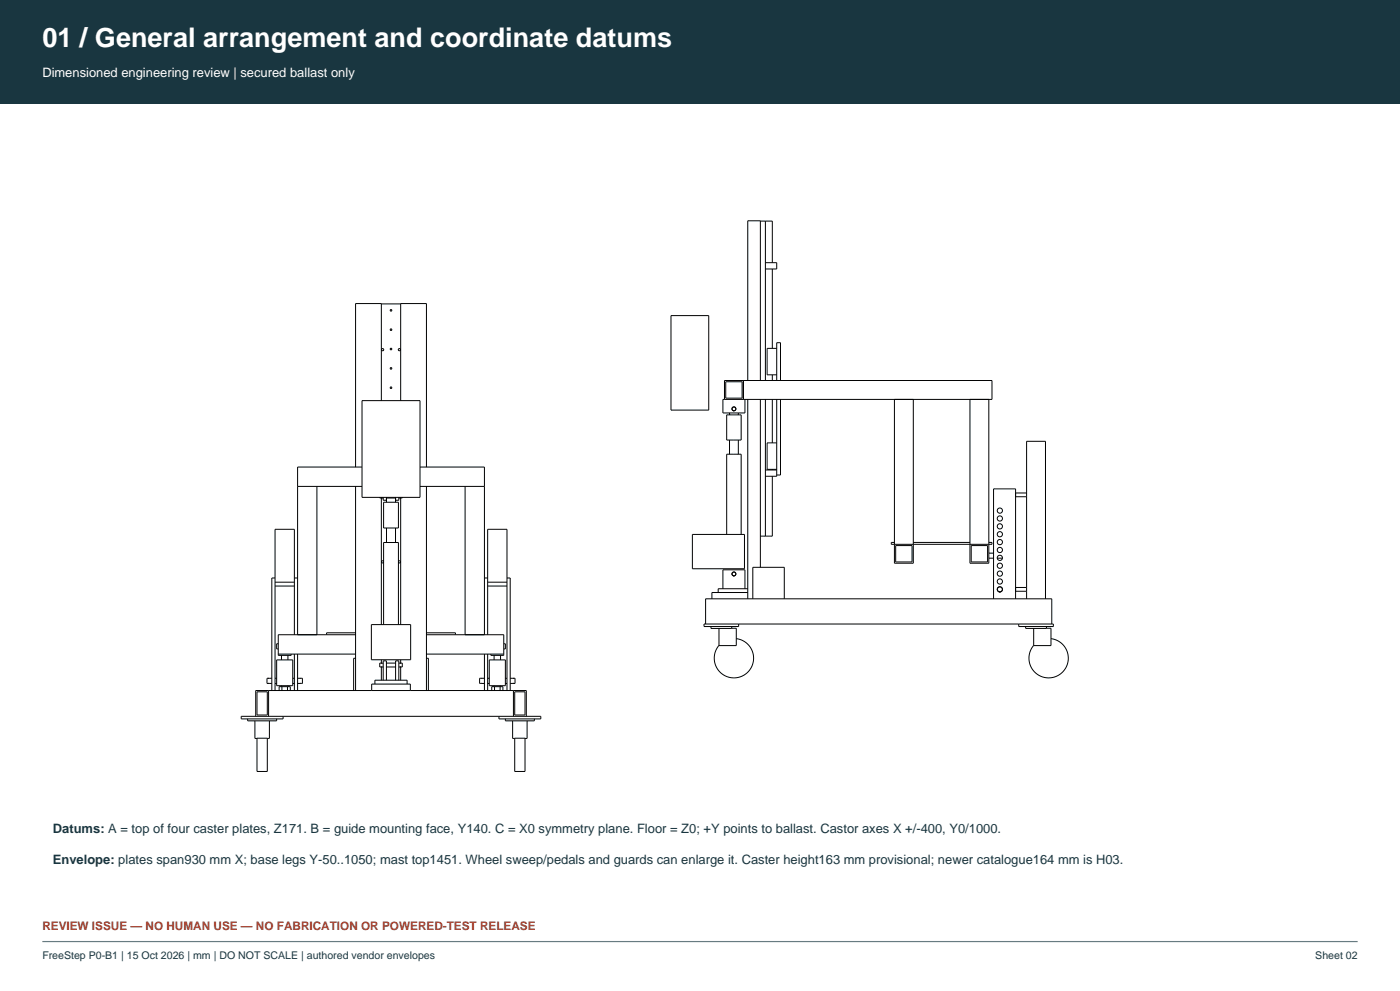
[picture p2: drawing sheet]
<svg xmlns="http://www.w3.org/2000/svg" width="420mm" height="297mm" viewBox="0 0 420 297" stroke-linecap="round" stroke-linejoin="round" font-family="sans-serif">
<defs><g id="words">
<text font-size="8.1" fill="#fff" x="12.7" y="14.1">01 / General arrangement and coordinate datums</text>
<text font-size="3.9" fill="#fff" x="12.7" y="22.9">Dimensioned engineering review | secured ballast only</text>
<g font-size="3.9" fill="#193640">
<text x="15.9" y="249.7">Datums: A = top of four caster plates, Z171. B = guide mounting face, Y140. C = X0 symmetry plane. Floor = Z0; +Y points to ballast. Castor axes X +/-400, Y0/1000.</text>
<text x="15.9" y="258.9">Envelope: plates span930 mm X; base legs Y-50..1050; mast top1451. Wheel sweep/pedals and guards can enlarge it. Caster height163 mm provisional; newer catalogue164 mm is H03.</text>
</g>
<text font-size="3.5" fill="#a33825" x="12.7" y="278.7">REVIEW ISSUE — NO HUMAN USE — NO FABRICATION OR POWERED-TEST RELEASE</text>
<g font-size="3.2" fill="#193640">
<text x="12.7" y="287.5">FreeStep P0-B1 | 15 Oct 2026 | mm | DO NOT SCALE | authored vendor envelopes</text>
<text x="394.6" y="287.5">Sheet 02</text>
</g>
</g></defs>
<path d="M0 0h420v31h-420z" fill-rule="evenodd" fill="#193640"/>
<path d="M12.7 282.2h394.6" fill="none" stroke="#677b81" stroke-width=".35"/>
<g fill="none" stroke="#000" stroke-width=".3">
<path d="M228.1 66.3h3.6v12.4M229.6 66.3v47.7M229.6 78.7h3.4v1.9h-3.4M114.4 91.1h5.8M201.3 94.6h11.3v28.3h-11.3zM231.7 80.6v23.8M217.3 119.7v-5.7h80.3v5.7h-80.7v4.1h6.6v-4.1M217.7 114.4h4.9v4.9h-4.9zM223 114v5.7M224.3 114v-47.8h3.8v47.8M224.3 119.7v59.8M228.1 119.7v50.3"/>
<path d="M229.6 119.7v41M231.7 112.3v1.7M231.7 119.7v13M233 114v-11.3h1.2v11.3M233 119.7v23h-3.4M233 104.4h-2.9v7.9h2.9M234.2 119.7v22.7h-1.2M268.3 119.7v49.1h5.7v-49.1M291 119.7v49.1h5.7v-49.1M108.6 140h-19.3v50.2M108.6 120.1h17.4v29h-17.4zM114.4 120.1v-29.1h-7.7v49"/>
<path d="M120.2 120.1v-29.1h7.7v49M126 140h19.3v50.2M218 124.3h4.3v7.6h-4.3zM218.9 123.8v.5M218.9 131.9v4.2M219.6 122.5h.1M220.2 123.1h.1M220.7 122.5h.1M221.5 123.8v.5M221.5 131.9v4.2M233 132.7h-2.9v8h2.9M89.3 145.8h19.3"/>
<path d="M95.1 145.8v44.4M106.7 145.8v61.1M113.9 149.1v.2h1.1M114.4 149.2v38M115 149.1v.8h.9M115.1 150.5h4.4v7.7h-4.4zM115.9 149.1l.1 1.4M115.9 149.3h2.8M116 158.2v4.4M118.7 158.2v4.4M118.7 149.1v1.4M119.6 149.1v.8h-.9"/>
<path d="M120.2 149.2v38M120.7 149.1v.2h-1.1M126 145.8h19.3M127.9 145.8v61.1M139.5 145.8v44.4M229.6 140.8h3.4M231.7 142.7v18h-3.6M231.7 140.7v.1M304.7 148.9h3.3M304.7 147.7h3.3M82.5 173.2h-1v33.7M82.5 175.6h5.8"/>
<path d="M82.5 174.5h5.8M88.3 173.2h1M115.1 168.2l-.4-.1-.2 .3 .2 .3 .4-.2M119.5 168.2l.4-.1 .2 .3-.2 .3-.4-.2M145.3 173.2h1M146.3 175.6h5.8M146.3 174.5h5.8M152.1 173.2h1v33.7M207.7 160.2h15.6v10.3h-15.6zM216.9 176.4v-5.6h6.6v5.6M218 160.2v-24.1h4.3v24.1M220.2 172.6h.1"/>
<path d="M220.3 172.6h-.1M224.3 177.6h-10.7v1.9M224.3 176.4h-8.8v1.2M225.8 179.5v-9.5h9.5v9.5M268.3 162.6h-.9v.5h30.2v-.5h-.9M268.7 163.5h4.9v4.9h-4.9zM274 162.6h17M291.4 163.5h4.9v4.9h-4.9zM296.7 167.3h1.4M296.7 165.8h1.4M298.1 179.5v-33h6.6v33M299.2 167.3h1.5"/>
<path d="M299.8 177.4h.2M299.8 177.4h.1M300.1 177.4h-.1M304.7 177.2h3.3M304.7 176.1h3.3M308 179.5v-47.2h5.6v47.2M83 197.8h4.8v7.7h-4.8zM83.5 192.9h-.5v1.6h.5M83.5 196h23.2M84.4 196.4v1.4M86.4 196.4v1.4M88.3 190.2v-31.6h-5.8v48.3"/>
<path d="M88.3 196v10.9M89.3 196v10.9M106.7 197.3h-.6v9.6M106.7 190.2h-23.2v6.2h3.8v-.4M106.7 189.7h-8.7v.5M111.4 187.2h11.8v10.5h-11.8zM114.4 197.7v1.1M114.4 199.9v4M115 198.7h-1.1v1.2h1.1M115.1 187.2v-24.6h4.4v24.6M115.9 199.9h2.8M115.9 198.7h2.8"/>
<path d="M119.6 198.7h1.1v1.2h-1.1M120.2 197.7v1.1M120.2 199.9v4M127.9 197.3h.6v9.6M127.9 190.2h23.2v6.2h-3.8v-.4M127.9 196h23.2M127.9 189.7h8.7v.5M145.3 196v10.9M146.3 190.2v-31.6h5.8v48.3M146.3 196v10.9M146.8 197.8h4.8v7.7h-4.8zM148.2 196.4v1.4"/>
<path d="M150.2 196.4v1.4M151.1 192.9h.5v1.6h-.5M211.7 187v-7.5h103.8v7.5M213.3 187.8v.5h7.6v5.2h-5.2v-5.2M219.5 187.8v.5M220.9 191.4l1.8 .5 1.7 1.2 1.1 1.6 .5 1.9-.1 2-.7 1.7-1.3 1.5-1.6 1-1.9 .4-1.9-.3-1.8-.9-1.3-1.3-.9-1.8-.2-1.9 .4-1.9 1-1.7M221.6 187v.8h-10.4v-.8h104.8v.8h-10.4v-.8M307.7 187.8v.5h7.6v5.2h-5.2v-5.2M313.9 187.8v.5M315.3 191.4l1.9 .6 1.6 1.1 1.1 1.6 .5 1.9v1.9l-.8 1.8-1.2 1.5-1.7 1-1.9 .4-2-.3-1.7-.9-1.3-1.3-.9-1.8-.2-1.9 .4-1.9 1-1.7M74.3 215.5v.5h8.7v-.5M76.5 216v5.3h.6"/>
<path d="M76.7 214.7v-7.8h81.2v7.8M77.1 207.3h3.1v7h-3.1zM80.4 204.8h.3M80.4 203.3h-.3v1.5h.3M80.4 203.3h.2M80.4 203.3h.3M80.6 206.9v7.8M80.7 203.3h.1M80.7 204.8h.8M80.7 203.3h.8M80.8 216v5.3h-.6M82.5 204.8h.5"/>
<path d="M82.5 203.3h.5M83.7 206.9v-1.1h3.4v1.1M84.4 205.5v.3M84.6 205.8v1.1M84.9 214.7v.8h-12.5v-.8h89.8v.8h-12.5v-.8M86.2 205.8v1.1M86.4 205.5v.3M87.8 204.8h.5M87.8 203.3h.5M89.3 204.8h.8M89.3 203.3h.8M90.1 204.8h.3"/>
<path d="M90.1 203.3h.2M90.1 203.3h.3M90.4 203.3h.3v1.5h-.3M90.4 203.3h-.1M111.5 206.9v-1.9h11.6v1.9M112.5 205v-1.1h9.6v1.1M115 203.9v-5.8h.9v5.8M118.7 203.9v-5.8h.9v5.8M144.2 204.8h.3M144.2 203.3h-.3v1.5h.3M144.2 203.3h.2M144.2 203.3h.3"/>
<path d="M144.5 203.3h-.1M144.5 204.8h.8M144.5 203.3h.8M146.3 204.8h.5M146.3 203.3h.5M147.5 206.9v-1.1h3.4v1.1M148.2 205.5v.3M148.4 205.8v1.1M150 205.8v1.1M150.2 205.5v.3M151.6 215.5v.5h8.7v-.5M151.6 204.8h.5"/>
<path d="M151.6 203.3h.5M153.1 204.8h.8M153.1 203.3h.8M153.8 216v5.3h.6M153.9 204.8h.3M153.9 203.3h.2M153.9 203.3h.3M154 206.9v7.8M154.2 203.3h.3v1.5h-.3M154.2 203.3h-.1M154.4 207.3h3.1v7h-3.1zM158.1 216v5.3h-.6"/>
<path d="M77.1 221.2h3.1v10h-3.1zM154.4 221.2h3.1v10h-3.1z"/>
<circle cx="117.3" cy="98.8" r=".24"/>
<circle cx="117.3" cy="93" r=".24"/>
<circle cx="114.8" cy="104.8" r=".33"/>
<circle cx="117.3" cy="116.2" r=".24"/>
<circle cx="117.3" cy="104.6" r=".24"/>
<circle cx="117.3" cy="110.4" r=".24"/>
<circle cx="119.8" cy="104.8" r=".33"/>
<circle cx="220.2" cy="122.5" r=".57"/>
<circle cx="220.2" cy="122.5" r=".59"/>
<circle cx="300" cy="153" r=".78"/>
<circle cx="300" cy="157.7" r=".78"/>
<circle cx="300" cy="155.4" r=".78"/>
<circle cx="220.2" cy="172" r=".57"/>
<circle cx="220.2" cy="172" r=".59"/>
<circle cx="300" cy="176.6" r=".76"/>
<circle cx="300" cy="167.2" r=".78"/>
<circle cx="300" cy="176.6" r=".78"/>
<circle cx="300" cy="169.6" r=".78"/>
<circle cx="300" cy="164.8" r=".78"/>
<circle cx="300" cy="174.3" r=".78"/>
<circle cx="300" cy="160.1" r=".78"/>
<circle cx="300" cy="171.9" r=".78"/>
<circle cx="300" cy="162.5" r=".78"/>
</g>
<use href="#words"/>
</svg>
